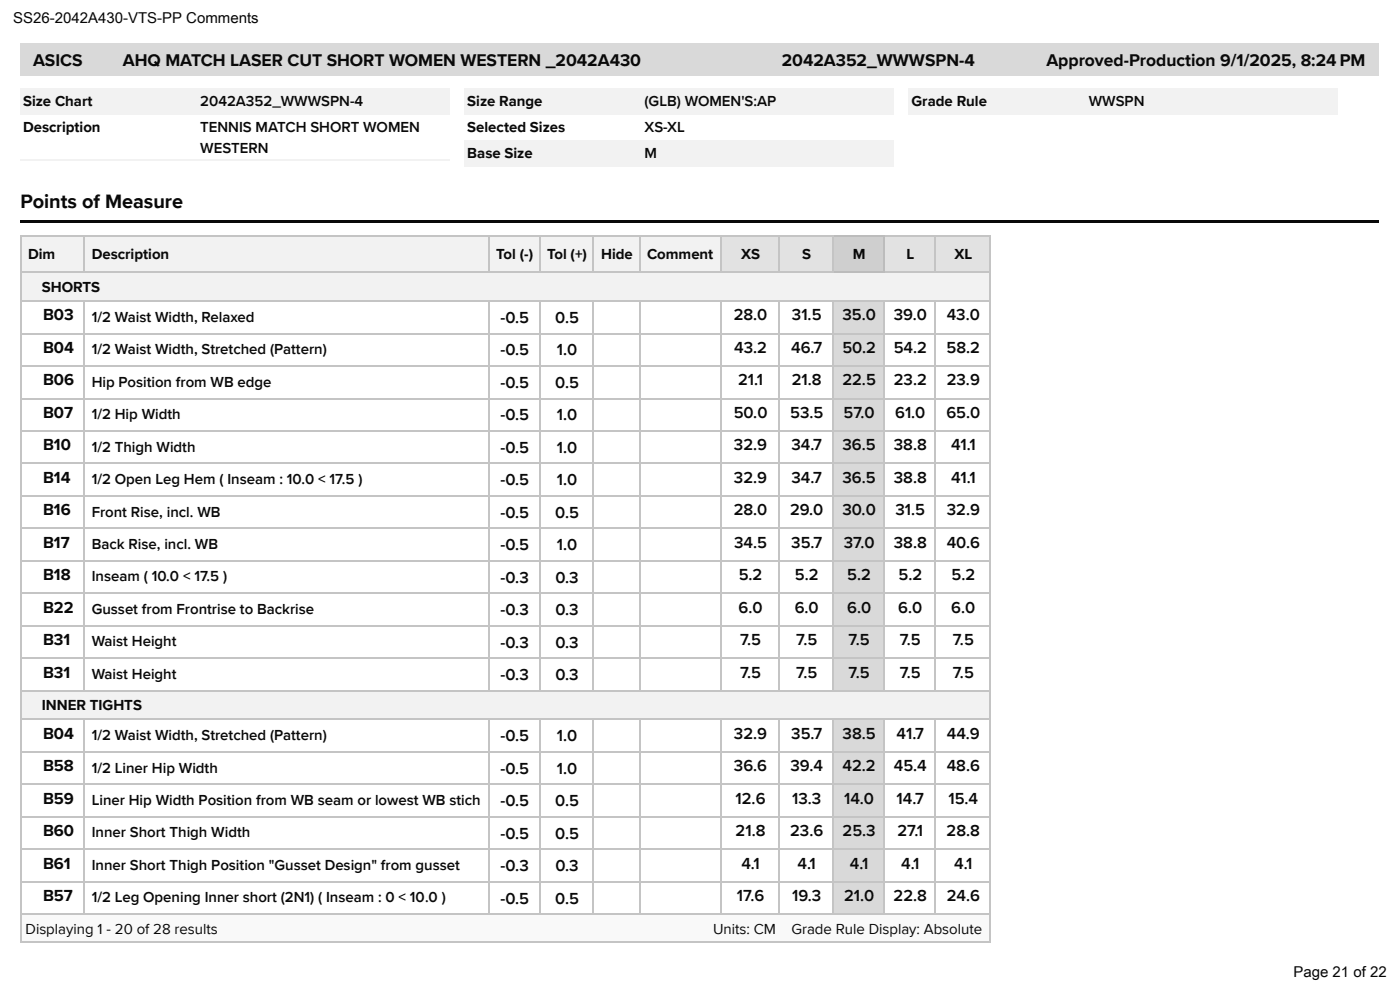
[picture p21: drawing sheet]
<svg xmlns="http://www.w3.org/2000/svg" width="297mm" height="210mm" viewBox="0 0 297 210" stroke-linecap="round" stroke-linejoin="round" font-family="sans-serif">
<defs><g id="words">
<text font-size="4.2" fill="#090a08" x="4.4" y="44.1">Points of Measure</text>
<g font-size="3.7" fill="#090a08">
<text x="7" y="13.9">ASICS</text>
<text x="26.1" y="13.9">AHQ MATCH LASER CUT SHORT WOMEN WESTERN _2042A430</text>
<text x="165.9" y="13.9">2042A352_WWWSPN-4</text>
<text x="222" y="13.9">Approved-Production 9/1/2025, 8:24 PM</text>
</g>
<g font-size="3.5" fill="#090a08">
<text x="9.1" y="67.9">B03</text>
<text x="106.2" y="68.5">-0.5</text>
<text x="117.8" y="68.5">0.5</text>
<text x="155.7" y="67.9">28.0</text>
<text x="168" y="67.9">31.5</text>
<text x="178.7" y="67.9">35.0</text>
<text x="189.6" y="67.9">39.0</text>
<text x="200.9" y="67.9">43.0</text>
<text x="9.1" y="74.8">B04</text>
<text x="106.2" y="75.4">-0.5</text>
<text x="118.2" y="75.4">1.0</text>
<text x="155.8" y="74.8">43.2</text>
<text x="167.9" y="74.8">46.7</text>
<text x="178.7" y="74.8">50.2</text>
<text x="189.6" y="74.8">54.2</text>
<text x="200.8" y="74.8">58.2</text>
<text x="9.1" y="81.7">B06</text>
<text x="106.2" y="82.2">-0.5</text>
<text x="117.8" y="82.2">0.5</text>
<text x="156.6" y="81.7">21.1</text>
<text x="168" y="81.7">21.8</text>
<text x="178.7" y="81.7">22.5</text>
<text x="189.6" y="81.7">23.2</text>
<text x="200.9" y="81.7">23.9</text>
<text x="9.1" y="88.6">B07</text>
<text x="106.2" y="89.1">-0.5</text>
<text x="118.2" y="89.1">1.0</text>
<text x="155.7" y="88.6">50.0</text>
<text x="167.6" y="88.6">53.5</text>
<text x="179" y="88.6">57.0</text>
<text x="189.9" y="88.6">61.0</text>
<text x="200.8" y="88.6">65.0</text>
<text x="9.1" y="95.5">B10</text>
<text x="155.7" y="95.5">32.9</text>
<text x="167.9" y="95.5">34.7</text>
<text x="178.7" y="95.5">36.5</text>
<text x="189.6" y="95.5">38.8</text>
<text x="201.8" y="95.5">41.1</text>
<text x="106.2" y="96">-0.5</text>
<text x="118.2" y="96">1.0</text>
<text x="9.1" y="102.4">B14</text>
<text x="106.2" y="102.9">-0.5</text>
<text x="118.2" y="102.9">1.0</text>
<text x="155.7" y="102.4">32.9</text>
<text x="167.9" y="102.4">34.7</text>
<text x="178.7" y="102.4">36.5</text>
<text x="189.6" y="102.4">38.8</text>
<text x="201.8" y="102.4">41.1</text>
<text x="9.1" y="109.2">B16</text>
<text x="106.2" y="109.8">-0.5</text>
<text x="117.8" y="109.8">0.5</text>
<text x="155.7" y="109.2">28.0</text>
<text x="167.6" y="109.2">29.0</text>
<text x="178.7" y="109.2">30.0</text>
<text x="190" y="109.2">31.5</text>
<text x="200.9" y="109.2">32.9</text>
<text x="9.1" y="116.1">B17</text>
<text x="106.2" y="116.7">-0.5</text>
<text x="118.2" y="116.7">1.0</text>
<text x="155.7" y="116.1">34.5</text>
<text x="167.9" y="116.1">35.7</text>
<text x="179" y="116.1">37.0</text>
<text x="189.6" y="116.1">38.8</text>
<text x="200.9" y="116.1">40.6</text>
<text x="9.1" y="123">B18</text>
<text x="106.2" y="123.5">-0.3</text>
<text x="117.9" y="123.5">0.3</text>
<text x="156.7" y="123">5.2</text>
<text x="168.6" y="123">5.2</text>
<text x="179.8" y="123">5.2</text>
<text x="190.6" y="123">5.2</text>
<text x="201.9" y="123">5.2</text>
<text x="9.1" y="129.9">B22</text>
<text x="106.2" y="130.4">-0.3</text>
<text x="117.9" y="130.4">0.3</text>
<text x="156.7" y="129.9">6.0</text>
<text x="168.6" y="129.9">6.0</text>
<text x="179.7" y="129.9">6.0</text>
<text x="190.6" y="129.9">6.0</text>
<text x="201.8" y="129.9">6.0</text>
<text x="9.1" y="136.8">B31</text>
<text x="106.2" y="137.3">-0.3</text>
<text x="117.9" y="137.3">0.3</text>
<text x="157" y="136.8">7.5</text>
<text x="168.9" y="136.8">7.5</text>
<text x="180" y="136.8">7.5</text>
<text x="190.9" y="136.8">7.5</text>
<text x="202.1" y="136.8">7.5</text>
<text x="9.1" y="143.7">B31</text>
<text x="157" y="143.7">7.5</text>
<text x="168.9" y="143.7">7.5</text>
<text x="180" y="143.7">7.5</text>
<text x="190.9" y="143.7">7.5</text>
<text x="202.1" y="143.7">7.5</text>
<text x="106.2" y="144.2">-0.3</text>
<text x="117.9" y="144.2">0.3</text>
<text x="9.1" y="156.6">B04</text>
<text x="106.2" y="157.2">-0.5</text>
<text x="118.2" y="157.2">1.0</text>
<text x="155.7" y="156.6">32.9</text>
<text x="167.9" y="156.6">35.7</text>
<text x="178.8" y="156.6">38.5</text>
<text x="190.2" y="156.6">41.7</text>
<text x="200.9" y="156.6">44.9</text>
<text x="9.1" y="163.5">B58</text>
<text x="106.2" y="164">-0.5</text>
<text x="118.2" y="164">1.0</text>
<text x="155.7" y="163.5">36.6</text>
<text x="167.7" y="163.5">39.4</text>
<text x="178.7" y="163.5">42.2</text>
<text x="189.6" y="163.5">45.4</text>
<text x="200.8" y="163.5">48.6</text>
<text x="9.1" y="170.4">B59</text>
<text x="106.2" y="170.9">-0.5</text>
<text x="117.8" y="170.9">0.5</text>
<text x="156.1" y="170.4">12.6</text>
<text x="168.1" y="170.4">13.3</text>
<text x="179.1" y="170.4">14.0</text>
<text x="190.2" y="170.4">14.7</text>
<text x="201.2" y="170.4">15.4</text>
<text x="9.1" y="177.3">B60</text>
<text x="106.2" y="177.8">-0.5</text>
<text x="117.8" y="177.8">0.5</text>
<text x="156.1" y="177.3">21.8</text>
<text x="167.6" y="177.3">23.6</text>
<text x="178.8" y="177.3">25.3</text>
<text x="190.4" y="177.3">27.1</text>
<text x="200.8" y="177.3">28.8</text>
<text x="9.1" y="184.2">B61</text>
<text x="106.2" y="184.7">-0.3</text>
<text x="117.9" y="184.7">0.3</text>
<text x="157.3" y="184.2">4.1</text>
<text x="169.2" y="184.2">4.1</text>
<text x="180.3" y="184.2">4.1</text>
<text x="191.2" y="184.2">4.1</text>
<text x="202.4" y="184.2">4.1</text>
<text x="9.1" y="191">B57</text>
<text x="106.2" y="191.6">-0.5</text>
<text x="117.8" y="191.6">0.5</text>
<text x="156.3" y="191">17.6</text>
<text x="168.1" y="191">19.3</text>
<text x="179.1" y="191">21.0</text>
<text x="189.6" y="191">22.8</text>
<text x="200.8" y="191">24.6</text>
</g>
<g font-size="3.2" fill="#060604">
<text x="2.8" y="5">SS26-2042A430-VTS-PP Comments</text>
<text x="274.4" y="207.1">Page 21 of 22</text>
</g>
<g font-size="3.2" fill="#090a08">
<text x="4.9" y="22.4">Size Chart</text>
<text x="42.5" y="22.4">2042A352_WWWSPN-4</text>
<text x="99.1" y="22.4">Size Range</text>
<text x="136.7" y="22.4">(GLB) WOMEN'S:AP</text>
<text x="193.4" y="22.4">Grade Rule</text>
<text x="231" y="22.4">WWSPN</text>
<text x="4.9" y="28">Description</text>
<text x="42.5" y="28">TENNIS MATCH SHORT WOMEN</text>
<text x="99.1" y="28">Selected Sizes</text>
<text x="136.7" y="28">XS-XL</text>
<text x="42.5" y="32.5">WESTERN</text>
<text x="99.1" y="33.5">Base Size</text>
<text x="136.7" y="33.5">M</text>
<text x="6" y="55">Dim</text>
<text x="19.5" y="55">Description</text>
<text x="105.3" y="55">Tol (-)</text>
<text x="116.1" y="55">Tol (+)</text>
<text x="127.5" y="55">Hide</text>
<text x="137.3" y="55">Comment</text>
<text x="157.2" y="55">XS</text>
<text x="170.2" y="55">S</text>
<text x="180.9" y="55">M</text>
<text x="192.3" y="55">L</text>
<text x="202.5" y="55">XL</text>
<text x="8.9" y="61.9">SHORTS</text>
<text x="19.5" y="68.2">1/2 Waist Width, Relaxed</text>
<text x="19.5" y="75.1">1/2 Waist Width, Stretched (Pattern)</text>
<text x="19.5" y="82">Hip Position from WB edge</text>
<text x="19.5" y="88.9">1/2 Hip Width</text>
<text x="19.5" y="95.7">1/2 Thigh Width</text>
<text x="19.5" y="102.6">1/2 Open Leg Hem ( Inseam : 10.0 &lt; 17.5 )</text>
<text x="19.5" y="109.5">Front Rise, incl. WB</text>
<text x="19.5" y="116.4">Back Rise, incl. WB</text>
<text x="19.5" y="123.3">Inseam ( 10.0 &lt; 17.5 )</text>
<text x="19.5" y="130.2">Gusset from Frontrise to Backrise</text>
<text x="19.5" y="137">Waist Height</text>
<text x="19.5" y="143.9">Waist Height</text>
<text x="8.9" y="150.5">INNER TIGHTS</text>
<text x="19.5" y="156.9">1/2 Waist Width, Stretched (Pattern)</text>
<text x="19.5" y="163.8">1/2 Liner Hip Width</text>
<text x="19.5" y="170.7">Liner Hip Width Position from WB seam or lowest WB stich</text>
<text x="19.5" y="177.5">Inner Short Thigh Width</text>
<text x="19.5" y="184.4">Inner Short Thigh Position &quot;Gusset Design&quot; from gusset</text>
<text x="19.5" y="191.3">1/2 Leg Opening Inner short (2N1) ( Inseam : 0 &lt; 10.0 )</text>
<text x="5.4" y="197.9">Displaying 1 - 20 of 28 results</text>
<text x="151.3" y="197.9">Units: CM</text>
<text x="167.9" y="197.9">Grade Rule Display: Absolute</text>
</g>
</g></defs>
<path d="M4.2 46.8h288.3v.5h-288.3z" fill="#090a08"/>
<path d="M4.2 9.2h288.3v6.9h-288.3z" fill="#d7d9dc"/>
<g fill="#f1f2f3">
<path d="M4.2 18.7h37.6v5.6h-37.6z"/>
<path d="M41.8 18.7h53.5v5.6h-53.5z"/>
</g>
<path d="M4.2 33.9h91.1" fill="none" stroke="#f1f2f3" stroke-width=".26"/>
<g fill="#f1f2f3">
<path d="M98.5 18.7h37.6v5.6h-37.6z"/>
<path d="M136.1 18.7h53.5v5.6h-53.5z"/>
<path d="M98.5 29.8h37.6v5.6h-37.6z"/>
<path d="M136.1 29.8h53.5v5.6h-53.5z"/>
<path d="M192.7 18.7h37.6v5.6h-37.6z"/>
<path d="M230.3 18.7h53.5v5.6h-53.5z"/>
<path d="M4.2 49.9h13.5v7.7h-13.5z"/>
<path d="M17.7 49.9h85.8v7.7h-85.8z"/>
<path d="M103.5 49.9h10.9v7.7h-10.9z"/>
<path d="M114.4 49.9h11.4v7.7h-11.4z"/>
<path d="M125.8 49.9h9.7v7.7h-9.7z"/>
<path d="M135.5 49.9h17.3v7.7h-17.3z"/>
</g>
<g fill="#e0e2e5">
<path d="M152.8 49.9h12.4v7.7h-12.4z"/>
<path d="M165.2 49.9h11.4v7.7h-11.4z"/>
</g>
<path d="M176.6 49.9h10.8v7.7h-10.8z" fill="#cbd0d3"/>
<g fill="#e0e2e5">
<path d="M187.4 49.9h10.9v7.7h-10.9z"/>
<path d="M198.3 49.9h11.6v7.7h-11.6z"/>
</g>
<g fill="#f1f2f3">
<path d="M4.2 57.6h205.7v6.1h-205.7z"/>
<path d="M4.2 146.3h205.7v6.1h-205.7z"/>
</g>
<g fill="#d7d9dc">
<path d="M176.6 63.7h10.8v6.9h-10.8z"/>
<path d="M176.6 70.6h10.8v6.9h-10.8z"/>
<path d="M176.6 77.5h10.8v6.9h-10.8z"/>
<path d="M176.6 84.4h10.8v6.8h-10.8z"/>
<path d="M176.6 91.2h10.8v6.9h-10.8z"/>
<path d="M176.6 98.1h10.8v6.9h-10.8z"/>
<path d="M176.6 105h10.8v6.9h-10.8z"/>
<path d="M176.6 111.9h10.8v6.9h-10.8z"/>
<path d="M176.6 118.8h10.8v6.9h-10.8z"/>
<path d="M176.6 125.7h10.8v6.8h-10.8z"/>
<path d="M176.6 132.5h10.8v6.9h-10.8z"/>
<path d="M176.6 139.4h10.8v6.9h-10.8z"/>
<path d="M176.6 152.4h10.8v6.9h-10.8z"/>
<path d="M176.6 159.3h10.8v6.9h-10.8z"/>
<path d="M176.6 166.2h10.8v6.8h-10.8z"/>
<path d="M176.6 173h10.8v6.9h-10.8z"/>
<path d="M176.6 179.9h10.8v6.9h-10.8z"/>
<path d="M176.6 186.8h10.8v6.9h-10.8z"/>
</g>
<path d="M4.2 193.7h205.7v5.8h-205.7z" fill="#f9f9f9"/>
<g fill="none" stroke="#c0c5ca" stroke-width=".26">
<path d="M4.2 57.8h206M4.2 50.1h172.6M4.4 49.9v149.9M17.9 49.9v8M103.6 49.9v8M114.5 49.9v8M125.9 49.9v8M135.7 49.9v8M152.9 49.9v8M165.3 49.9v8M176.7 49.9v8M187.4 50.1h22.8"/>
<path d="M198.4 49.9v8M210.1 49.9v149.9M4.2 77.6h206M4.2 63.8h206M4.2 70.7h206M17.9 63.7v82.9M103.6 63.7v82.9M114.5 63.7v82.9M125.9 63.7v82.9M135.7 63.7v82.9M152.9 63.7v82.9M165.3 63.7v82.9"/>
<path d="M176.7 63.7v82.9M187.6 63.7v82.9M198.4 63.7v82.9M4.2 98.3h206M4.2 91.4h206M4.2 84.5h206M4.2 118.9h206M4.2 112h206M4.2 105.1h206M4.2 139.6h206M4.2 132.7h206M4.2 125.8h206"/>
<path d="M4.2 152.5h206M4.2 159.4h206M4.2 146.4h206M17.9 152.4v41.6M103.6 152.4v41.6M114.5 152.4v41.6M125.9 152.4v41.6M135.7 152.4v41.6M152.9 152.4v41.6M165.3 152.4v41.6M176.7 152.4v41.6M187.6 152.4v41.6"/>
<path d="M198.4 152.4v41.6M4.2 173.2h206M4.2 166.3h206M4.2 193.8h206M4.2 199.7h206M4.2 186.9h206M4.2 180.1h206"/>
</g>
<path d="M176.6 50.1h11.1M176.6 57.8h11.1M187.6 49.9v8" fill="none" stroke="#b3b9be" stroke-width=".26"/>
<use href="#words"/>
</svg>
